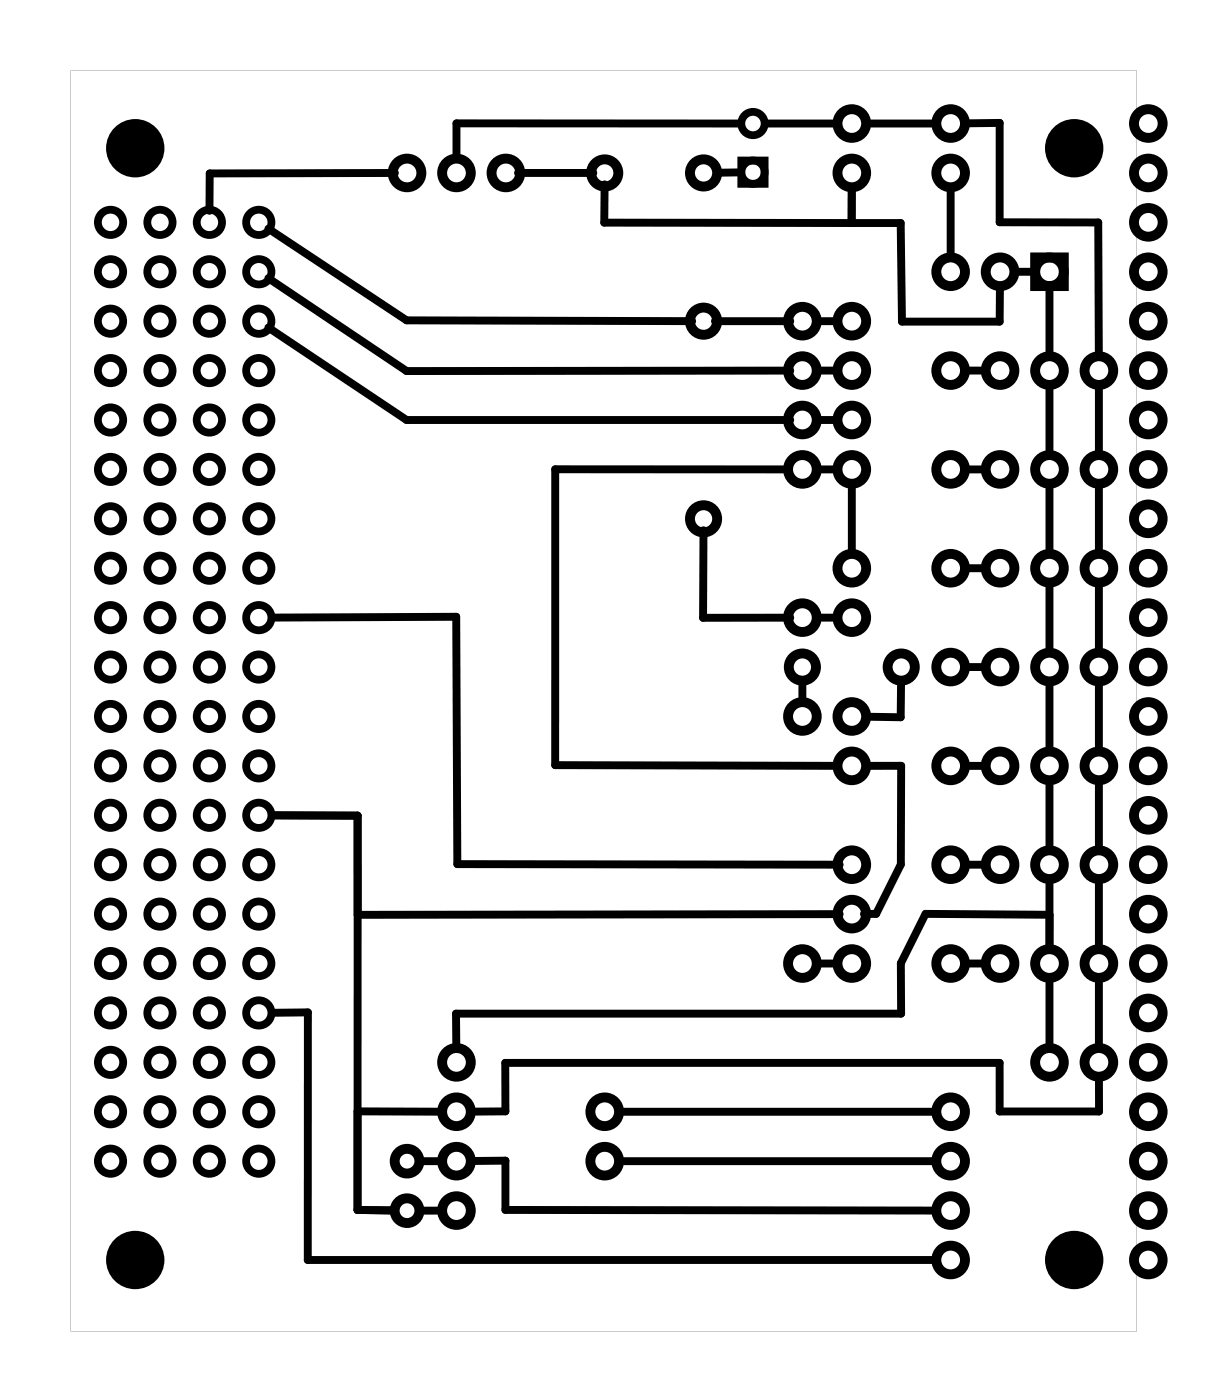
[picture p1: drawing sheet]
<svg xmlns="http://www.w3.org/2000/svg" width="62mm" height="72mm" viewBox="0 0 62 72" stroke-linecap="round" stroke-linejoin="round" font-family="sans-serif">
<path d="M3.6 3.6h54.8v64.8h-54.8zM3.6 3.6v64.8h54.8v-64.8z" fill="#000"/>
<g fill="none" stroke="#000" stroke-width=".51">
<path d="M53.2 13.2h1.5v1.5h-1.5z"/>
<circle cx="20.9" cy="8.9" r=".74"/>
<circle cx="23.5" cy="8.9" r=".74"/>
<circle cx="26" cy="8.9" r=".74"/>
<circle cx="31.1" cy="8.9" r=".7"/>
<circle cx="36.2" cy="16.5" r=".7"/>
<circle cx="36.2" cy="8.9" r=".7"/>
<circle cx="41.2" cy="19.1" r=".74"/>
<circle cx="41.2" cy="16.5" r=".74"/>
<circle cx="43.8" cy="8.9" r=".74"/>
<circle cx="43.8" cy="6.4" r=".74"/>
<circle cx="43.8" cy="19.1" r=".74"/>
<circle cx="43.8" cy="16.5" r=".74"/>
<circle cx="48.9" cy="19.1" r=".74"/>
<circle cx="48.9" cy="14" r=".74"/>
<circle cx="48.9" cy="6.4" r=".74"/>
<circle cx="48.9" cy="8.9" r=".74"/>
<circle cx="51.4" cy="19.1" r=".74"/>
<circle cx="51.4" cy="14" r=".74"/>
<circle cx="53.9" cy="19.1" r=".74"/>
<circle cx="53.9" cy="14" r=".74"/>
<circle cx="56.5" cy="19.1" r=".74"/>
<circle cx="59" cy="8.9" r=".74"/>
<circle cx="59" cy="6.4" r=".74"/>
<circle cx="59" cy="11.4" r=".74"/>
<circle cx="59" cy="14" r=".74"/>
<circle cx="59" cy="19.1" r=".74"/>
<circle cx="59" cy="16.5" r=".74"/>
<circle cx="36.2" cy="26.7" r=".7"/>
<circle cx="41.2" cy="31.8" r=".74"/>
<circle cx="41.2" cy="36.8" r=".74"/>
<circle cx="41.2" cy="34.3" r=".7"/>
<circle cx="41.2" cy="24.1" r=".74"/>
<circle cx="41.2" cy="21.6" r=".74"/>
<circle cx="43.8" cy="31.8" r=".74"/>
<circle cx="43.8" cy="29.2" r=".74"/>
<circle cx="43.8" cy="36.8" r=".74"/>
<circle cx="43.8" cy="39.4" r=".74"/>
<circle cx="43.8" cy="24.1" r=".74"/>
<circle cx="43.8" cy="21.6" r=".74"/>
<circle cx="46.3" cy="34.3" r=".7"/>
<circle cx="48.9" cy="24.1" r=".74"/>
<circle cx="48.9" cy="29.2" r=".74"/>
<circle cx="48.9" cy="34.3" r=".74"/>
<circle cx="48.9" cy="39.4" r=".74"/>
<circle cx="51.4" cy="34.3" r=".74"/>
<circle cx="51.4" cy="29.2" r=".74"/>
<circle cx="51.4" cy="24.1" r=".74"/>
<circle cx="51.4" cy="39.4" r=".74"/>
<circle cx="53.9" cy="29.2" r=".74"/>
<circle cx="53.9" cy="39.4" r=".74"/>
<circle cx="53.9" cy="24.1" r=".74"/>
<circle cx="53.9" cy="34.3" r=".74"/>
<circle cx="56.5" cy="34.3" r=".74"/>
<circle cx="56.5" cy="39.4" r=".74"/>
<circle cx="56.5" cy="29.2" r=".74"/>
<circle cx="56.5" cy="24.1" r=".74"/>
<circle cx="59" cy="34.3" r=".74"/>
<circle cx="59" cy="36.8" r=".74"/>
<circle cx="59" cy="29.2" r=".74"/>
<circle cx="59" cy="39.4" r=".74"/>
<circle cx="59" cy="31.8" r=".74"/>
<circle cx="59" cy="26.7" r=".74"/>
<circle cx="59" cy="21.6" r=".74"/>
<circle cx="59" cy="24.1" r=".74"/>
<circle cx="20.9" cy="59.7" r=".64"/>
<circle cx="23.5" cy="57.2" r=".74"/>
<circle cx="23.5" cy="54.6" r=".74"/>
<circle cx="23.5" cy="59.7" r=".74"/>
<circle cx="31.1" cy="57.2" r=".74"/>
<circle cx="31.1" cy="59.7" r=".74"/>
<circle cx="41.2" cy="49.5" r=".74"/>
<circle cx="43.8" cy="44.5" r=".74"/>
<circle cx="43.8" cy="49.5" r=".74"/>
<circle cx="43.8" cy="47" r=".74"/>
<circle cx="48.9" cy="57.2" r=".74"/>
<circle cx="48.9" cy="59.7" r=".74"/>
<circle cx="48.9" cy="49.5" r=".74"/>
<circle cx="48.9" cy="44.5" r=".74"/>
<circle cx="51.4" cy="49.5" r=".74"/>
<circle cx="51.4" cy="44.5" r=".74"/>
<circle cx="53.9" cy="54.6" r=".74"/>
<circle cx="53.9" cy="49.5" r=".74"/>
<circle cx="53.9" cy="44.5" r=".74"/>
<circle cx="56.5" cy="54.6" r=".74"/>
<circle cx="56.5" cy="44.5" r=".74"/>
<circle cx="56.5" cy="49.5" r=".74"/>
<circle cx="59" cy="49.5" r=".74"/>
<circle cx="59" cy="57.2" r=".74"/>
<circle cx="59" cy="59.7" r=".74"/>
<circle cx="59" cy="47" r=".74"/>
<circle cx="59" cy="44.5" r=".74"/>
<circle cx="59" cy="54.6" r=".74"/>
<circle cx="59" cy="52.1" r=".74"/>
<circle cx="59" cy="41.9" r=".74"/>
<circle cx="20.9" cy="62.2" r=".64"/>
<circle cx="23.5" cy="62.2" r=".74"/>
<circle cx="48.9" cy="64.8" r=".74"/>
<circle cx="48.9" cy="62.2" r=".74"/>
<circle cx="59" cy="64.8" r=".74"/>
<circle cx="59" cy="62.2" r=".74"/>
</g>
<g fill="none" stroke="#000" stroke-width=".4">
<path d="M38.1 8.3h1.2v1.2h-1.2z"/>
<circle cx="5.7" cy="16.5" r=".65"/>
<circle cx="5.7" cy="19.1" r=".65"/>
<circle cx="5.7" cy="11.4" r=".65"/>
<circle cx="5.7" cy="14" r=".65"/>
<circle cx="8.2" cy="19.1" r=".65"/>
<circle cx="8.2" cy="16.5" r=".65"/>
<circle cx="8.2" cy="11.4" r=".65"/>
<circle cx="8.2" cy="14" r=".65"/>
<circle cx="10.8" cy="19.1" r=".65"/>
<circle cx="10.8" cy="16.5" r=".65"/>
<circle cx="10.8" cy="11.4" r=".65"/>
<circle cx="10.8" cy="14" r=".65"/>
<circle cx="13.3" cy="16.5" r=".65"/>
<circle cx="13.3" cy="19.1" r=".65"/>
<circle cx="13.3" cy="11.4" r=".65"/>
<circle cx="13.3" cy="14" r=".65"/>
<circle cx="38.7" cy="8.9" r=".6"/>
<circle cx="38.7" cy="6.4" r=".6"/>
<circle cx="5.7" cy="39.4" r=".65"/>
<circle cx="5.7" cy="31.8" r=".65"/>
<circle cx="5.7" cy="34.3" r=".65"/>
<circle cx="5.7" cy="36.8" r=".65"/>
<circle cx="5.7" cy="26.7" r=".65"/>
<circle cx="5.7" cy="21.6" r=".65"/>
<circle cx="5.7" cy="29.2" r=".65"/>
<circle cx="5.7" cy="24.1" r=".65"/>
<circle cx="8.2" cy="39.4" r=".65"/>
<circle cx="8.2" cy="34.3" r=".65"/>
<circle cx="8.2" cy="36.8" r=".65"/>
<circle cx="8.2" cy="31.8" r=".65"/>
<circle cx="8.2" cy="26.7" r=".65"/>
<circle cx="8.2" cy="29.2" r=".65"/>
<circle cx="8.2" cy="21.6" r=".65"/>
<circle cx="8.2" cy="24.1" r=".65"/>
<circle cx="10.8" cy="39.4" r=".65"/>
<circle cx="10.8" cy="36.8" r=".65"/>
<circle cx="10.8" cy="31.8" r=".65"/>
<circle cx="10.8" cy="34.3" r=".65"/>
<circle cx="10.8" cy="26.7" r=".65"/>
<circle cx="10.8" cy="21.6" r=".65"/>
<circle cx="10.8" cy="24.1" r=".65"/>
<circle cx="10.8" cy="29.2" r=".65"/>
<circle cx="13.3" cy="39.4" r=".65"/>
<circle cx="13.3" cy="36.8" r=".65"/>
<circle cx="13.3" cy="34.3" r=".65"/>
<circle cx="13.3" cy="31.8" r=".65"/>
<circle cx="13.3" cy="26.7" r=".65"/>
<circle cx="13.3" cy="21.6" r=".65"/>
<circle cx="13.3" cy="24.1" r=".65"/>
<circle cx="13.3" cy="29.2" r=".65"/>
<circle cx="5.7" cy="59.7" r=".65"/>
<circle cx="5.7" cy="44.5" r=".65"/>
<circle cx="5.7" cy="47" r=".65"/>
<circle cx="5.7" cy="41.9" r=".65"/>
<circle cx="5.7" cy="49.5" r=".65"/>
<circle cx="5.7" cy="52.1" r=".65"/>
<circle cx="5.7" cy="57.2" r=".65"/>
<circle cx="5.7" cy="54.6" r=".65"/>
<circle cx="8.2" cy="44.5" r=".65"/>
<circle cx="8.2" cy="54.6" r=".65"/>
<circle cx="8.2" cy="57.2" r=".65"/>
<circle cx="8.2" cy="47" r=".65"/>
<circle cx="8.2" cy="41.9" r=".65"/>
<circle cx="8.2" cy="49.5" r=".65"/>
<circle cx="8.2" cy="52.1" r=".65"/>
<circle cx="8.2" cy="59.7" r=".65"/>
<circle cx="10.8" cy="44.5" r=".65"/>
<circle cx="10.8" cy="47" r=".65"/>
<circle cx="10.8" cy="41.9" r=".65"/>
<circle cx="10.8" cy="52.1" r=".65"/>
<circle cx="10.8" cy="57.2" r=".65"/>
<circle cx="10.8" cy="49.5" r=".65"/>
<circle cx="10.8" cy="54.6" r=".65"/>
<circle cx="10.8" cy="59.7" r=".65"/>
<circle cx="13.3" cy="57.2" r=".65"/>
<circle cx="13.3" cy="47" r=".65"/>
<circle cx="13.3" cy="44.5" r=".65"/>
<circle cx="13.3" cy="49.5" r=".65"/>
<circle cx="13.3" cy="52.1" r=".65"/>
<circle cx="13.3" cy="59.7" r=".65"/>
<circle cx="13.3" cy="41.9" r=".65"/>
<circle cx="13.3" cy="54.6" r=".65"/>
</g>
<g fill="#000">
<circle cx="7" cy="7.6" r="1.5"/>
<circle cx="55.2" cy="7.6" r="1.5"/>
<circle cx="7" cy="64.8" r="1.5"/>
<circle cx="55.2" cy="64.8" r="1.5"/>
</g>
<g fill="none" stroke="#000" stroke-width=".41">
<path d="M13.8 14.3l7.1 4.8h19.7M13.8 16.8l7.1 4.8h19.7M13.8 11.8l7.1 4.7h14.7M20.3 8.9h-9.5v1.9M26.6 8.9h3.9M31.1 9.5v1.9l15.2 .1 .1 5h5v-1.8M36.7 16.5h3.9M38 8.9h-1.1M38 6.3h-14.5v1.8M39.4 6.4h3.6M42 19.1h1M42 16.5h1"/>
<path d="M43.8 9.7v1.8M44.5 6.4h3.6M48.9 9.7v3.5M49.6 6.3h1.8v5.1h5l.1 6.9M49.6 19.1h1M52.2 14h1M53.9 14.7v3.6M53.9 19.8v3.6M56.5 19.8v3.6M14.1 31.7h9.3l.1 12.7h19.7M36.2 27.3l-.1 4.5h4.5M40.5 24.1h-12v15.2l14.5 .1"/>
<path d="M41.2 35v1.1M42 21.6h1M42 24.1h1M42 31.8h1M43.8 24.9v3.5M44.5 39.4h1.8v5l-1.3 2.6h-.6M46.3 35v1.9l-1.8-.1M49.6 24.1h1M49.6 29.2h1M49.6 34.3h1M49.6 39.4h1M53.9 24.9v3.5"/>
<path d="M53.9 30v3.5M53.9 35.1v3.5M56.5 24.9v3.5M56.5 30v3.5M56.5 35.1v3.5M14.1 52.1l1.7-.1v12.8h32.3M14.1 41.9h4.3M18.4 57.1h4.3M18.4 41.9v5.1h24.8M18.4 41.9v20.3h1.9M21.6 59.7h1.1M24.2 59.7h1.8v2.5h22.1"/>
<path d="M31.8 57.2h16.3M31.8 59.7h16.3M42 49.5h1M49.6 44.5h1M49.6 49.5h1M53.9 40.1v3.6M53.9 45.2v3.6M53.9 50.3v3.5M53.9 47h-6.3l-1.3 2.5v2.6h-22.9l.1 1.7M56.5 40.1v3.6M56.5 45.2v3.6M56.5 50.3v3.5"/>
<path d="M56.5 55.4v1.7h-5.1v-2.5h-25.4v2.5h-1.8M22.7 62.2h-1.1"/>
</g>
</svg>
